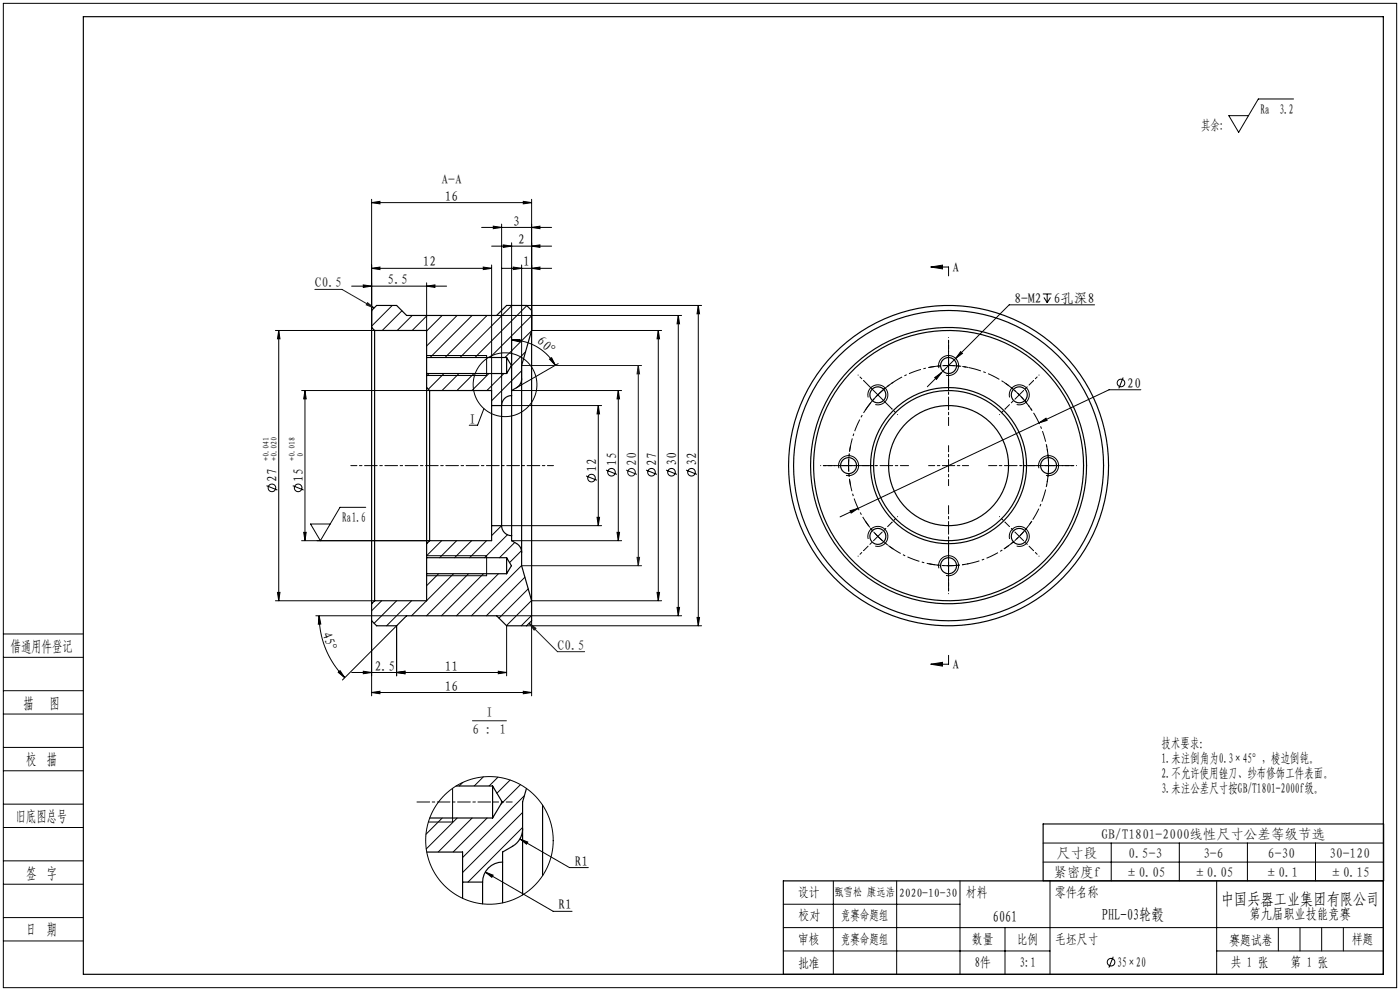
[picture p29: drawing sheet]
<svg xmlns="http://www.w3.org/2000/svg" width="420mm" height="297mm" viewBox="0 0 420 297" stroke-linecap="round" stroke-linejoin="round" font-family="sans-serif">
<defs><g id="words">
<text font-size="4.9" x="366.3" y="271.1">中国兵器工业集团有限公司</text>
<g font-size="4.7">
<text x="3.2" y="195.3">借通用件登记</text>
<text x="7.1" y="212.3">描</text>
<text x="14.8" y="212.3">图</text>
<text x="7.9" y="229.3">校 描</text>
<text x="4.7" y="246.3">旧底图总号</text>
<text x="7.9" y="263.3">签 字</text>
<text x="330.6" y="275.8">PHL-03轮毂</text>
<text x="7.9" y="280.2">日 期</text>
<text x="297.8" y="276.2">6061</text>
</g>
<text font-size="4.2" x="374.8" y="275.5">第九届职业技能竞赛</text>
<g font-size="4.1">
<text x="378.1" y="34.1">Ra 3.2</text>
<text x="360.3" y="39.1">其余:</text>
<text x="133.5" y="60.2">16</text>
<text x="153.8" y="67.6">3</text>
<text x="155.5" y="73.2">2</text>
<text x="126.8" y="79.8">12</text>
<text x="157" y="79.8">1</text>
<text x="285.8" y="81.5">A</text>
<text x="116.3" y="85.2">5.5</text>
<text x="304.3" y="90.8">8-M2</text>
<text x="316.2" y="90.8">6孔深8</text>
<text x="160.8" y="102.6" transform="rotate(41 160.8 102.6)">60°</text>
<text x="338.2" y="116.2">20</text>
<text x="140.8" y="126.9">I</text>
<text x="178.9" y="141.4" transform="rotate(-90 178.9 141.4)">12</text>
<text x="184.9" y="139.6" transform="rotate(-90 184.9 139.6)">15</text>
<text x="196.9" y="139.6" transform="rotate(-90 196.9 139.6)">27</text>
<text x="202.9" y="139.6" transform="rotate(-90 202.9 139.6)">30</text>
<text x="208.9" y="139.6" transform="rotate(-90 208.9 139.6)">32</text>
<text x="83" y="144.3" transform="rotate(-90 83 144.3)">27</text>
<text x="90.9" y="144.3" transform="rotate(-90 90.9 144.3)">15</text>
<text x="102.7" y="156.5">Ra1.6</text>
<text x="96.6" y="189.9" transform="rotate(69 96.6 189.9)">45°</text>
<text x="112.4" y="201">2.5</text>
<text x="133.4" y="201">11</text>
<text x="285.8" y="200.5">A</text>
<text x="133.4" y="207">16</text>
<text x="348.5" y="224.2">技术要求：</text>
<text x="348.5" y="228.7">1.未注倒角为0.3×45°，棱边倒钝。</text>
<text x="348.5" y="233.2">2.不允许使用锉刀、纱布修饰工件表面。</text>
<text x="348.5" y="237.7">3.未注公差尺寸按GB/T1801-2000f级。</text>
<text x="172.4" y="259.4">R1</text>
<text x="239.4" y="268.7">设计</text>
<text x="289.8" y="268.8">材料</text>
<text x="316.6" y="268.8">零件名称</text>
<text x="167.5" y="272.5">R1</text>
<text x="239.5" y="275.8">校对</text>
<text x="252.3" y="275.7">竞赛命题组</text>
<text x="239.4" y="282.8">审核</text>
<text x="252.3" y="282.8">竞赛命题组</text>
<text x="291.6" y="282.9">数量</text>
<text x="305.1" y="282.9">比例</text>
<text x="316.6" y="282.9">毛坯尺寸</text>
<text x="368.8" y="283.2">赛题试卷</text>
<text x="405.5" y="283">样题</text>
<text x="239.4" y="290.1">批准</text>
<text x="292.4" y="289.8">8件</text>
<text x="305.9" y="289.8">3:1</text>
<text x="335.2" y="289.8">35×20</text>
<text x="369.2" y="289.9">共 1 张</text>
<text x="387.1" y="289.9">第 1 张</text>
</g>
<g font-size="4.1" fill="#191924">
<text x="132.4" y="55.1">A-A</text>
<text x="94.5" y="86.2">C0.5</text>
<text x="190.9" y="139.6" transform="rotate(-90 190.9 139.6)">20</text>
<text x="167.2" y="194.7">C0.5</text>
<text x="145.8" y="214.9">I</text>
<text x="141.7" y="220.1">6 : 1</text>
<text x="330.4" y="251.5">GB/T1801-2000线性尺寸公差等级节选</text>
<text x="317" y="257.2">尺寸段</text>
<text x="338.5" y="257.2">0.5-3</text>
<text x="361" y="257.2">3-6</text>
<text x="380.4" y="257.2">6-30</text>
<text x="398.8" y="257.2">30-120</text>
<text x="316" y="262.9">紧密度f</text>
<text x="337.5" y="262.9">±0.05</text>
<text x="357.9" y="262.9">±0.05</text>
<text x="379.4" y="262.9">±0.1</text>
<text x="398.8" y="262.9">±0.15</text>
</g>
<g font-size="3.5">
<text x="250.4" y="268.6">甄雪松 康远浩</text>
<text x="269.7" y="268.8">2020-10-30</text>
</g>
<g font-size="2.4">
<text x="90.9" y="137" transform="rotate(-90 90.9 137)">0</text>
<text x="80.6" y="138.2" transform="rotate(-90 80.6 138.2)">+0.041</text>
<text x="83" y="138.2" transform="rotate(-90 83 138.2)">+0.020</text>
<text x="88.5" y="138.2" transform="rotate(-90 88.5 138.2)">+0.018</text>
</g>
</g></defs>
<g fill="none" stroke="#000" stroke-width=".3">
<path d="M1 1h418v295h-418zM388.1 29.7h-10.6l-5.9 10-3-5h5.9M111.5 59.7v38.4M159.5 59.7v39.3h39M111.5 60.7l2.5-.4v.8zM111.5 60.7h48M144.5 68.2h21M147.5 73.8h18M147.5 79.4v37.6M148 67.8l2.5 .4-2.5 .3zM150.5 67.2v54.3h30M151 73.4l2.5 .4-2.5 .3z"/>
<path d="M153.5 72.8v44.2h33M156.5 79.4v34.2M157 60.3l2.5 .4-2.5 .4zM159.5 73.8l2.5-.4v.7zM159.5 68.2l2.5-.4v.7zM82.6 99h29.8M83.6 99v81M83.6 99l.4 2.5h-.8zM105.5 85.8h28.5M109 85.4l2.5 .4-2.5 .3zM111.5 80.4l2.5-.4v.8zM111.5 80.4h36"/>
<path d="M128 85.8l2.5-.4v.7zM128 84.8v14.2M145 80l2.5 .4-2.5 .4zM149 94.5h55.5M150.5 80.4h15M154 80l2.5 .4-2.5 .4zM158 91.5h52.5M159.5 80.4l2.5-.4v.8zM197.5 99l.4 2.5h-.8zM197.5 99v81M203.5 94.5v90M203.5 94.5l.4 2.5h-.8z"/>
<path d="M209.5 91.5v96M209.5 91.5l.4 2.5h-.8zM279.2 80l3.5-.5v1.1zM279.2 80h5.4v2.7M312.8 88.1h2.7M313.2 89.1l1 1.6M314.2 88.1v2.6M315.1 89.1l-.9 1.6M328.4 91.4h-25.6l-24.6 24.5M90.5 117h38.4M91.5 117v45M91.5 117l.4 2.5h-.8z"/>
<path d="M128 106.5h18v6h-18M153.5 101.9l2.5-.2-.1 .8zM153.5 101.9a15.1 15.1 0 0 1 13.1 7.6M164.9 107.6l.6-.4 1.1 2.3zM167.5 109l-12.5 7.2M185.5 117l.4 2.5h-.8zM185.5 117v45M259.1 114.1l8.5 8.5M260.5 119.1a3 3 0 0 1 2.6-3.8 3 3 0 0 1 3.2 3.3 3 3 0 0 1-3.7 2.6M268 114.5a30 30 0 0 0-8.4 8.5M280.4 113.2l2-1.5-1.5 2zM281.7 110.3a3 3 0 0 1 2.6-3.7 3 3 0 0 1 3.3 3.2 3 3 0 0 1-3.8 2.6"/>
<path d="M288.2 105.4l.5 .5-2 1.5zM302.9 119.1a3 3 0 0 1 2.6-3.8 3 3 0 0 1 3.3 3.3 3 3 0 0 1-3.8 2.6M336.9 113.1l-1.3 3.3M342.3 116.8h-9.6l-75.3 35.6M145.2 122.5l-1.9 4.9h-2.5M179.5 121.5v36M179.5 121.5l.4 2.5h-.8zM311.7 126.7l2.1-1.4 .3 .7zM80 145.6l3.2 1.3M87.8 145.6l3.3 1.3M91.1 159.5h.8l-.4 2.5zM109.7 152h-7.7l-5.9 10-2.9-5h5.9"/>
<path d="M150.5 157.5h30M175.8 142.6l3.3 1.3M179.1 155h.8l-.4 2.5zM181.8 140.9l3.3 1.3M185.1 159.5h.8l-.4 2.5zM193.8 140.9l3.3 1.3M199.8 140.9l3.3 1.3M205.8 140.9l3.3 1.3M251.7 140.3a3 3 0 0 1 2.6-3.7 3 3 0 0 1 3.3 3.2 3 3 0 0 1-3.8 2.6M255 153.1l2.4-.7-2.1 1.4zM257.4 152.4l-5.4 2.5M311.7 140.3a3 3 0 0 1 2.6-3.7 3 3 0 0 1 3.3 3.2 3 3 0 0 1-3.8 2.6"/>
<path d="M83.2 177.5h.8l-.4 2.5zM90.5 162h38.4M128 166.5h18v6h-18M153.5 162h33M197.1 177.5h.8l-.4 2.5zM260.5 161.5a3 3 0 0 1 2.6-3.7 3 3 0 0 1 3.2 3.2 3 3 0 0 1-3.7 2.7M281.7 170.3a3 3 0 0 1 2.6-3.7 3 3 0 0 1 3.3 3.2 3 3 0 0 1-3.8 2.6M302.9 161.5a3 3 0 0 1 2.6-3.7 3 3 0 0 1 3.3 3.2 3 3 0 0 1-3.8 2.7M1 197h24M1 190h24M82.6 180h29.8M94.7 184.5h27.3"/>
<path d="M95.7 184.5l.5 2.5-.7 .1zM95.7 184.5a26.2 26.2 0 0 0 7.7 18.6M111.5 186v22.5M149 184.5h55.5M152 187.5v15M158 187.5h52.5M159.5 186v22.5M159.5 180h39M203.1 182h.8l-.4 2.5zM209.1 185h.8l-.4 2.5zM279.2 199.1l3.5-.6v1.1zM284.6 196.4v2.7h-5.4"/>
<path d="M1 214h24M1 207h24M101.5 201.5l.5-.5 1.4 2.1zM109 201.2l2.5 .3-2.5 .4zM111.5 207.5l2.5-.3v.7zM111.5 207.5h48M119 201.5l2.5-.3v.7zM119 202.5v-15l-16.3 16.3M149.5 201.2l2.5 .3-2.5 .4zM152 201.5h-46.5M157 207.2l2.5 .3-2.5 .4zM1 231h24"/>
<path d="M1 224h24M135.8 236.3v10.1h-7.3M1 258h24M1 248h24M1 241h24M156 251.4l2.3 1-.3 .6zM156 251.4l14.8 8.6h5.7M312.9 258.4h102.2M312.9 252.7h102.2M333.4 252.7v11.3M353.8 252.7v11.3M374.2 252.7v11.3"/>
<path d="M394.7 252.7v11.3M1 275h24M1 265h24M145.6 261.4l2.3 .9-.3 .6zM145.6 261.4l20.4 11.7h5.6M235 271h53M235 278h180M250 264v28M269 264v28M288 264v28M301.5 278v14M315 264v28"/>
<path d="M365 264v28M383.5 278v7M390 278v7M396.5 278v7M403 278v7M1 282h24M235 285h80M334 286.7l-1.3 3.3M365 285h50"/>
<circle cx="151.5" cy="115.3" r="9.6"/>
<circle cx="336.3" cy="114.8" r="1.14"/>
<circle cx="81.6" cy="146.2" r="1.14"/>
<circle cx="89.4" cy="146.2" r="1.14"/>
<circle cx="177.4" cy="143.3" r="1.14"/>
<circle cx="183.4" cy="141.5" r="1.14"/>
<circle cx="195.4" cy="141.5" r="1.14"/>
<circle cx="201.4" cy="141.5" r="1.14"/>
<circle cx="207.4" cy="141.5" r="1.14"/>
<circle cx="333.3" cy="288.4" r="1.14"/>
</g>
<g fill="none" stroke="#191924" stroke-width=".3">
<path d="M94.5 86.7h8.1l9.6 5.6M110.3 90.7l1.9 1.6-2.3-.9zM156.5 109.5h36M191.5 109.5l.4 2.5h-.8zM191.5 109.5v60M187.8 140.9l3.3 1.3M156.5 169.5h36M191.1 167h.8l-.4 2.5zM158.7 186.8l2.1 1.5-.6 .5zM158.7 186.8l8.5 8.5h8.2M141.7 216h10.2"/>
<circle cx="189.4" cy="141.5" r="1.14"/>
</g>
<g fill="none" stroke="#000" stroke-width=".3" stroke-dasharray="3.8 .8 .8 .8" stroke-dashoffset="2" stroke-linecap="butt">
<path d="M284.6 109.5l-6 .6M284.6 109.5l5.9 .6M305.8 118.3l-4.7-3.8M305.8 118.3l3.8 4.7M254.6 139.5l.6 6M254.6 139.5l.6-5.9M314.6 139.5l-.6-5.9M314.6 139.5l-.6 6M263.4 160.8l4.6 3.7M263.4 160.8l-3.8-4.7M284.6 169.5l5.9-.6M284.6 169.5l-6-.6"/>
<path d="M305.8 160.8l3.8-4.7M305.8 160.8l-4.7 3.7"/>
</g>
<path d="M313.3 130.8a30 30 0 0 0-50.3-12.1 30 30 0 0 0 13.8 49.8 30 30 0 0 0 36.9-36.2l-.4-1.5" fill="none" stroke="#000" stroke-width=".3" stroke-dasharray="3.8 .8 .8 .8" stroke-dashoffset="2.1" stroke-linecap="butt"/>
<path d="M25 5h390v287h-390zM312.9 264v-17.1h102.2v17.1h-180.1v28" fill="none" stroke="#000" stroke-width=".35"/>
<g fill="none" stroke="#000" stroke-width=".3" stroke-dasharray="3.8 .8 .8 .8" stroke-dashoffset="3.8">
<path d="M259.1 114.1l-1.7-1.7M284.6 103.5v-2.4M284.6 115.5v2.4M310 114.1l1.7-1.7M248.6 139.5h-2.4M260.6 139.5h2.4M267.6 122.6l1.7 1.7M301.5 122.6l-1.7 1.7M308.6 139.5h-2.4M320.6 139.5h2.4M267.6 156.5l1.7-1.7M301.5 156.5l-1.7-1.7"/>
<path d="M259.1 165l-1.7 1.7M284.6 175.5v2.4M284.6 163.5v-2.4M310 165l1.7 1.7"/>
</g>
<g fill="none" stroke="#000" stroke-width=".3" stroke-dasharray="3.8 .8 .8 .8" stroke-dashoffset="2">
<path d="M284.6 109.5v-6M284.6 109.5v6M305.8 118.3l4.2-4.2M305.8 118.3l-4.3 4.3M166.1 139.5h-60.8M254.6 139.5h-6M254.6 139.5h6M284.6 139.5v-6M284.6 139.5h-6M284.6 139.5v6M284.6 139.5h6M314.6 139.5h6"/>
<path d="M314.6 139.5h-6M263.4 160.8l-4.3 4.2M263.4 160.8l4.2-4.3M284.6 169.5v6M284.6 169.5v-6M305.8 160.8l4.2 4.2M305.8 160.8l-4.3-4.3M147.8 240.4h5.9"/>
</g>
<path d="M272.6 139.5h-25.5M284.6 127.5v-25.5M296.6 139.5h25.5M284.6 151.5v25.5" fill="none" stroke="#000" stroke-width=".3" stroke-dasharray="3.8 .8 .8 .8" stroke-dashoffset="1.3"/>
<path d="M147.8 240.4h-23.3" fill="none" stroke="#000" stroke-width=".3" stroke-dasharray="3.8 .8 .8 .8" stroke-dashoffset="-.6"/>
<g fill="#000">
<path d="M145 80l2.5 .4-2.5 .4zM111.5 80.4l2.5-.4v.8zM157 60.3l2.5 .4-2.5 .4zM111.5 60.7l2.5-.4v.8z"/>
<path d="M203.5 94.5l.4 2.5h-.8zM203.1 182h.8l-.4 2.5zM185.5 117l.4 2.5h-.8zM185.1 159.5h.8l-.4 2.5zM179.5 121.5l.4 2.5h-.8zM179.1 155h.8l-.4 2.5zM91.5 117l.4 2.5h-.8zM91.1 159.5h.8l-.4 2.5zM83.6 99l.4 2.5h-.8zM83.2 177.5h.8l-.4 2.5z"/>
<path d="M279.2 80l3.5-.5v1.1zM279.2 199.1l3.5-.6v1.1z"/>
<path d="M164.9 107.6l.6-.4 1.1 2.3zM153.5 101.9l2.5-.2-.1 .8z"/>
<path d="M280.4 113.2l.5 .5 1.5-2zM288.2 105.4l-1.5 2 2-1.5zM109 85.4l2.5 .4-2.5 .3zM128 85.8l2.5-.4v.7zM145.6 261.4l2 1.5 .3-.6zM156 251.4l2 1.6 .3-.6z"/>
<path d="M255 153.1l.3 .7 2.1-1.4zM311.7 126.7l2.4-.7-.3-.7z"/>
<path d="M95.7 184.5l.5 2.5-.7 .1zM101.5 201.5l.5-.5 1.4 2.1z"/>
<path d="M197.1 177.5h.8l-.4 2.5zM197.5 99l.4 2.5h-.8z"/>
<path d="M209.1 185h.8l-.4 2.5zM209.5 91.5l.4 2.5h-.8z"/>
<path d="M109 201.2l2.5 .3-2.5 .4zM119 201.5l2.5-.3v.7z"/>
<path d="M119 201.5l2.5-.3v.7zM149.5 201.2l2.5 .3-2.5 .4z"/>
<path d="M157 207.2l2.5 .3-2.5 .4zM111.5 207.5l2.5-.3v.7zM159.5 80.4l2.5-.4v.8zM154 80l2.5 .4-2.5 .4zM159.5 73.8l2.5-.4v.7zM151 73.4l2.5 .4-2.5 .3zM159.5 68.2l2.5-.4v.7zM148 67.8l2.5 .4-2.5 .3z"/>
</g>
<g fill="#191924">
<path d="M158.7 186.8l2.1 1.5-.6 .5zM110.3 90.7l1.9 1.6-2.3-.9z"/>
<path d="M191.5 109.5l.4 2.5h-.8zM191.1 167h.8l-.4 2.5z"/>
</g>
<g fill="none" stroke="#000" stroke-width=".35">
<path d="M111.5 98.1v82.8M111.5 98.1l.9 .9M111.5 98.1v-5.1l1.5-1.5h6l3 3h27l3-3h6l1.5 1.5v6M112.4 99v81M112.4 99h15.6v8.1M159.5 99v81M159.5 99l-3 10.5v4.1M128 107.1v4.8M128 116.1v46.8M128 116.1l.9 .9M128 111.9v4.2M128 111.9h24"/>
<path d="M128 107.1h24M128.9 117v45M128.9 117h18.6v4.5M152 107.1v4.8M152 107.1l1.4 2.4-1.4 2.4M153.5 118.5a3 3 0 0 0-3 3M153.5 118.5v42M156.5 113.6a3 3 0 0 1-1.5 2.6l-1.5 .8v1.5M156.5 113.6v51.9M147.5 121.5v36M147.5 121.5h3M150.5 121.5v36"/>
<path d="M147.5 157.5v4.5h-18.6M147.5 157.5h3M150.5 157.5a3 3 0 0 0 3 3M128 167.1v4.8M128 162.9v4.2M128 171.9v8.1h-15.6M128 171.9h24M128 167.1h24M128.9 162l-.9 .9M152 167.1v4.8M152 167.1l1.4 2.4-1.4 2.4M153.5 160.5v1.5l1.5 .9a3 3 0 0 1 1.5 2.6"/>
<path d="M156.5 165.5v4l3 10.5M112.4 180l-.9 .9M159.5 180v6l-1.5 1.5h-6l-3-3h-27l-3 3h-6l-1.5-1.5v-5.1M136.8 235.6h11M147.8 235.6v9.6M147.8 235.6l2.9 4.8-2.9 4.8M157.9 236.3l-1.1 4.1v8M128 255.4h10.8v9M128.9 245.2h18.9M150.8 258.4a6 6 0 0 0-6 6M150.8 258.4v12.2M156.8 248.4a6 6 0 0 1-3 5.2l-3 1.8v3"/>
<path d="M156.8 248.4v19.8M162.8 241.3v21.1M138.8 264.4v4.8M138.8 264.4h6M144.8 264.4v6.5"/>
<circle cx="263.4" cy="118.3" r="2.4"/>
<circle cx="284.6" cy="109.5" r="2.4"/>
<circle cx="305.8" cy="118.3" r="2.4"/>
<circle cx="254.6" cy="139.5" r="2.4"/>
<circle cx="284.6" cy="139.5" r="41.4"/>
<circle cx="284.6" cy="139.5" r="46.5"/>
<circle cx="284.6" cy="139.5" r="40.5"/>
<circle cx="284.6" cy="139.5" r="22.5"/>
<circle cx="284.6" cy="139.5" r="18"/>
<circle cx="284.6" cy="139.5" r="48"/>
<circle cx="284.6" cy="139.5" r="23.4"/>
<circle cx="314.6" cy="139.5" r="2.4"/>
<circle cx="263.4" cy="160.8" r="2.4"/>
<circle cx="284.6" cy="169.5" r="2.4"/>
<circle cx="305.8" cy="160.8" r="2.4"/>
</g>
<g fill="none" stroke="#000" stroke-width=".3">
<path d="M111.5 93.2v.1M113.2 91.5h.1M117.7 91.5l-6.2 6.2M120.6 93.1l-5.9 5.9M123.7 94.5l-4.5 4.5M128.2 94.5l-4.5 4.5M132.6 94.5l-4.6 4.7M137.1 94.5l-9.1 9.2M141.6 94.5l-12.6 12.6M146.1 94.5l-12.6 12.6M153.6 91.5l-15.6 15.6M158 91.6l-15.5 15.5"/>
<path d="M159.5 99.2l-8 7.9M159.5 94.6l-12.5 12.5M128.7 111.9l-.7 .8M133.2 111.9l-4.7 4.8M137.7 111.9l-5.1 5.1M142.2 111.9l-5.1 5.1M146.7 111.9l-5.1 5.1M151.2 111.9l-5.1 5.1M156.5 111.1l-9 9M157.7 105.5l-4.5 4.4M150.5 157.5l-3 3M131.6 171.9l-3.6 3.6"/>
<path d="M132.5 162l-4.5 4.6M136.1 171.9l-12.6 12.6M137 162l-5.1 5.1M140.6 171.9l-12.6 12.6M141.5 162l-5.1 5.1M145 171.9l-12.6 12.6M146 162l-5.1 5.1M149.5 171.9l-12.6 12.6M152.2 160.3l-6.8 6.8M154.4 162.6l-4.6 4.5M156.4 165l-3.5 3.6M156.5 169.5l-15.1 15"/>
<path d="M157.5 173l-11.6 11.5M158.5 176.5l-8.8 8.8M159.5 180l-7.6 7.5M114.5 180l-3 3.1M119 180l-6.8 6.8M123.5 180l-7.5 7.5M159.5 184.4l-3.1 3.1M138.8 234.5l-1 1.1M145 232.8l-2.7 2.8M149.4 232.9l-2.6 2.7M153 233.8l-3.9 3.9M156.1 235.2l-5.9 5.8"/>
<path d="M157.3 238.5l-18.5 18.5M132.7 245.2l-4.9 4.8M137.2 245.2l-9.3 9.2M141.6 245.2l-10.2 10.2M146.1 245.2l-10.2 10.2M156.8 243.5l-18 18M156.8 248l-16.4 16.4"/>
<circle cx="146.8" cy="251.9" r="19.1"/>
</g>
<use href="#words"/>
</svg>
